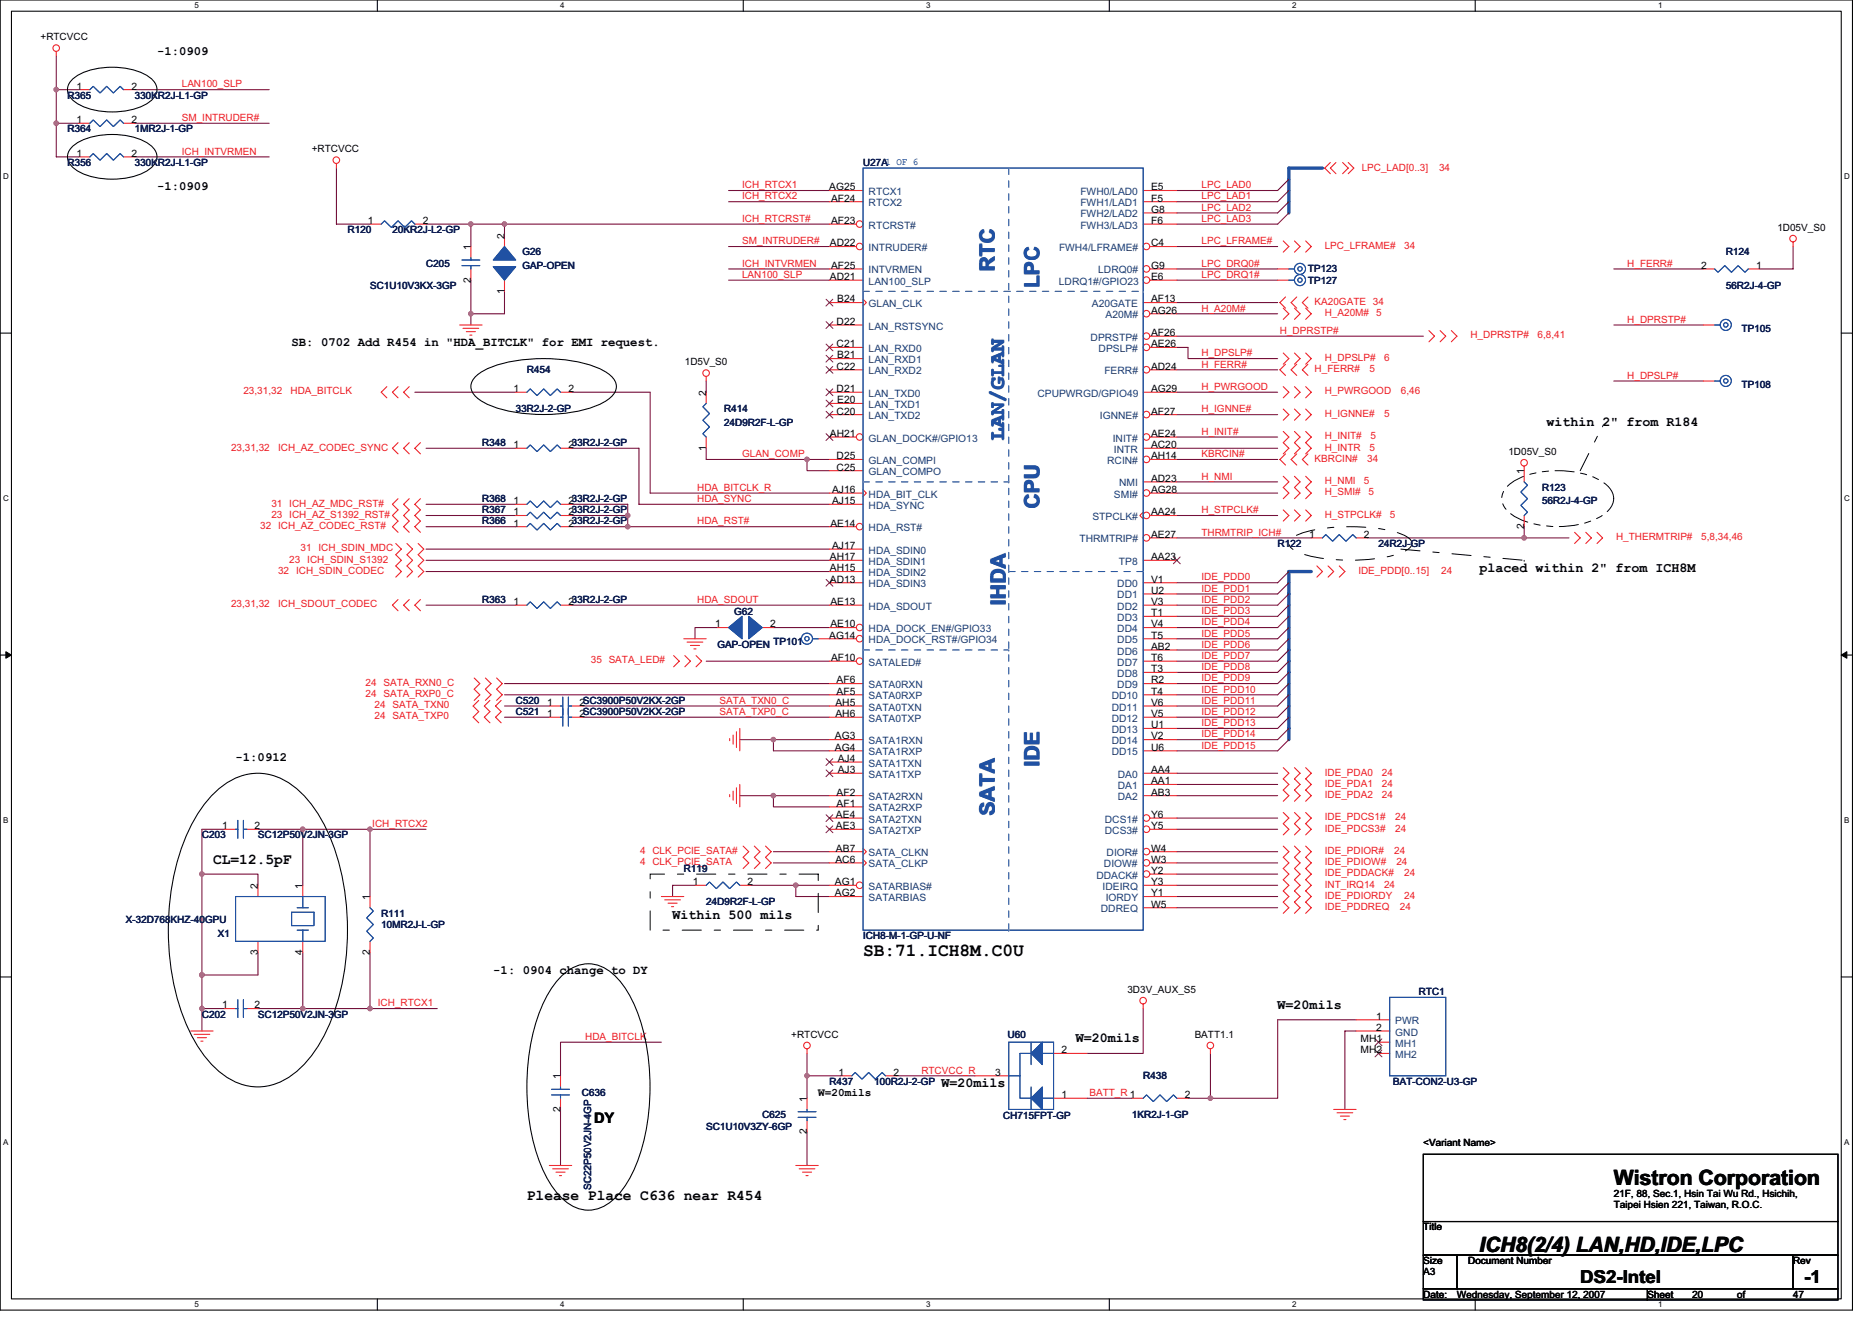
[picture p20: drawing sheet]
<svg xmlns="http://www.w3.org/2000/svg" width="297mm" height="210mm" viewBox="0 0 297 210" stroke-linecap="round" stroke-linejoin="round" font-family="sans-serif">
<defs><g id="words">
<g font-size="3.4" fill="#2051a3">
<text x="157.8" y="43" transform="rotate(-90 157.8 43)">RTC</text>
<text x="164.9" y="45.7" transform="rotate(-90 164.9 45.7)">LPC</text>
<text x="159.4" y="69.9" transform="rotate(-90 159.4 69.9)">LAN/GLAN</text>
<text x="164.9" y="80.7" transform="rotate(-90 164.9 80.7)">CPU</text>
<text x="159.6" y="96" transform="rotate(-90 159.6 96)">IHDA</text>
<text x="164.9" y="121.6" transform="rotate(-90 164.9 121.6)">IDE</text>
<text x="157.8" y="129.4" transform="rotate(-90 157.8 129.4)">SATA</text>
</g>
<g font-size="3.4" fill="#010202">
<text x="256.1" y="188">Wistron Corporation</text>
<text x="234.7" y="198.7">ICH8(2/4) LAN,HD,IDE,LPC</text>
</g>
<g font-size="2.8" fill="#010202">
<text x="136.9" y="151.7">SB:71.ICH8M.C0U</text>
<text x="250.7" y="203.6">DS2-Intel</text>
<text x="286.3" y="203.6">-1</text>
</g>
<g font-size="2.3" fill="#010202">
<text x="33.8" y="137.1">CL=12.5pF</text>
<text x="94.3" y="178.2">DY</text>
<text x="83.6" y="190.4">Please Place C636 near R454</text>
</g>
<g font-size="2.1" fill="#010202">
<text x="245.4" y="67.6">within 2&quot; from R184</text>
<text x="234.7" y="90.7">placed within 2&quot; from ICH8M</text>
<text x="106.7" y="145.8">Within 500 mils</text>
<text x="202.7" y="160">W=20mils</text>
<text x="170.7" y="165.4">W=20mils</text>
<text x="149.4" y="172.5">W=20mils</text>
</g>
<g font-size="1.9" fill="#010202">
<text x="24.9" y="8.7">-1:0909</text>
<text x="24.9" y="30.1">-1:0909</text>
<text x="46.3" y="55">SB: 0702 Add R454 in &quot;HDA_BITCLK&quot; for EMI request.</text>
<text x="37.4" y="120.8">-1:0912</text>
<text x="78.3" y="154.5">-1: 0904 change to DY</text>
</g>
<text font-size="1.8" fill="#010202" x="129.8" y="173.9">W=20mils</text>
<g font-size="1.6" fill="#010202">
<text x="6.4" y="6.4">+RTCVCC</text>
<text x="12.1" y="14.2">1</text>
<text x="20.8" y="14.2">2</text>
<text x="12.1" y="19.5">1</text>
<text x="20.8" y="19.5">2</text>
<text x="12.1" y="24.9">1</text>
<text x="20.8" y="24.9">2</text>
<text x="49.5" y="24.2">+RTCVCC</text>
<text x="58.4" y="35.5">1</text>
<text x="67.1" y="35.5">2</text>
<text x="131.6" y="30.2">AG25</text>
<text x="131.9" y="32">AF24</text>
<text x="131.9" y="35.5">AF23</text>
<text x="182.6" y="30.2">E5</text>
<text x="182.6" y="32">F5</text>
<text x="182.6" y="33.8">G8</text>
<text x="182.6" y="35.5">F6</text>
<text x="74.7" y="39.6" transform="rotate(-90 74.7 39.6)">1</text>
<text x="80" y="37.9" transform="rotate(-90 80 37.9)">2</text>
<text x="131.7" y="39.1">AD22</text>
<text x="182.6" y="39.1">C4</text>
<text x="282" y="36.6">1D05V_S0</text>
<text x="74.7" y="44.8" transform="rotate(-90 74.7 44.8)">2</text>
<text x="80" y="46.6" transform="rotate(-90 80 46.6)">1</text>
<text x="131.7" y="44.4">AD21</text>
<text x="131.9" y="42.7">AF25</text>
<text x="132.8" y="48">B24</text>
<text x="182.6" y="48">AF13</text>
<text x="182.6" y="42.7">G9</text>
<text x="182.6" y="44.4">E6</text>
<text x="269.9" y="42.7">2</text>
<text x="278.7" y="42.7">1</text>
<text x="132.8" y="51.5">D22</text>
<text x="182.6" y="53.3">AF26</text>
<text x="182.6" y="49.8">AG26</text>
<text x="108.7" y="58">1D5V_S0</text>
<text x="132.8" y="55.1">C21</text>
<text x="132.8" y="58.7">C22</text>
<text x="132.8" y="56.9">B21</text>
<text x="182.6" y="55.1">AE26</text>
<text x="182.6" y="58.7">AD24</text>
<text x="81.5" y="62.2">1</text>
<text x="90.2" y="62.2">2</text>
<text x="112" y="62.8" transform="rotate(-90 112 62.8)">2</text>
<text x="132.8" y="62.2">D21</text>
<text x="132.8" y="65.8">C20</text>
<text x="132.8" y="64">E20</text>
<text x="182.6" y="65.8">AF27</text>
<text x="182.6" y="62.2">AG29</text>
<text x="81.5" y="71.1">1</text>
<text x="90.2" y="71.1">233R2J-2-GP</text>
<text x="112" y="71.5" transform="rotate(-90 112 71.5)">1</text>
<text x="131.7" y="69.3">AH21</text>
<text x="182.6" y="71.1">AC20</text>
<text x="182.6" y="69.3">AE24</text>
<text x="132.8" y="72.9">D25</text>
<text x="132.8" y="74.7">C25</text>
<text x="182.6" y="72.9">AH14</text>
<text x="182.6" y="76.4">AD23</text>
<text x="239.3" y="72.2">1D05V_S0</text>
<text x="241.8" y="75.2" transform="rotate(-90 241.8 75.2)">1</text>
<text x="81.5" y="80">1</text>
<text x="81.5" y="83.5">1</text>
<text x="81.5" y="81.8">1</text>
<text x="90.2" y="80">233R2J-2-GP</text>
<text x="90.2" y="83.5">233R2J-2-GP</text>
<text x="90.2" y="81.8">233R2J-2-GP</text>
<text x="131.8" y="83.5">AE14</text>
<text x="132" y="78.2">AJ16</text>
<text x="132" y="80">AJ15</text>
<text x="182.6" y="78.2">AG28</text>
<text x="182.6" y="81.8">AA24</text>
<text x="241.8" y="83.9" transform="rotate(-90 241.8 83.9)">2</text>
<text x="131.7" y="88.9">AH17</text>
<text x="132" y="87.1">AJ17</text>
<text x="182.6" y="85.3">AE27</text>
<text x="182.6" y="88.9">AA23</text>
<text x="207.7" y="85.3">1</text>
<text x="216.4" y="85.3">2</text>
<text x="81.5" y="96">1</text>
<text x="90.2" y="96">233R2J-2-GP</text>
<text x="131.7" y="90.7">AH15</text>
<text x="131.7" y="92.4">AD13</text>
<text x="131.8" y="96">AE13</text>
<text x="182.6" y="92.4">V1</text>
<text x="182.6" y="94.2">U2</text>
<text x="182.6" y="96">V3</text>
<text x="113.5" y="99.5">1</text>
<text x="122.2" y="99.5">2</text>
<text x="131.6" y="101.3">AG14</text>
<text x="131.8" y="99.5">AE10</text>
<text x="182.6" y="97.8">T1</text>
<text x="182.6" y="99.5">V4</text>
<text x="182.6" y="101.3">T5</text>
<text x="131.9" y="104.9">AF10</text>
<text x="182.6" y="103.1">AB2</text>
<text x="182.6" y="104.9">T6</text>
<text x="182.6" y="106.7">T3</text>
<text x="86.8" y="113.8">1</text>
<text x="86.8" y="112">1</text>
<text x="92" y="113.8">2SC3900P50V2KX-2GP</text>
<text x="92" y="112">2SC3900P50V2KX-2GP</text>
<text x="132.6" y="112">AH5</text>
<text x="132.6" y="113.8">AH6</text>
<text x="132.8" y="108.4">AF6</text>
<text x="132.8" y="110.2">AF5</text>
<text x="182.6" y="110.2">T4</text>
<text x="182.6" y="112">V6</text>
<text x="182.6" y="113.8">V5</text>
<text x="182.6" y="108.4">R2</text>
<text x="132.5" y="117.3">AG3</text>
<text x="132.5" y="119.1">AG4</text>
<text x="182.6" y="115.5">U1</text>
<text x="182.6" y="117.3">V2</text>
<text x="182.6" y="119.1">U6</text>
<text x="132.9" y="120.9">AJ4</text>
<text x="132.9" y="122.7">AJ3</text>
<text x="182.6" y="122.7">AA4</text>
<text x="182.6" y="124.4">AA1</text>
<text x="35.2" y="131.6">1</text>
<text x="40.4" y="131.6">2</text>
<text x="132.6" y="129.8">AE4</text>
<text x="132.6" y="131.6">AE3</text>
<text x="132.8" y="126.2">AF2</text>
<text x="132.8" y="128">AF1</text>
<text x="182.6" y="129.8">Y6</text>
<text x="182.6" y="131.6">Y5</text>
<text x="182.6" y="126.2">AB3</text>
<text x="132.6" y="136.9">AC6</text>
<text x="132.6" y="135.1">AB7</text>
<text x="182.6" y="135.1">W4</text>
<text x="182.6" y="136.9">W3</text>
<text x="40.9" y="141" transform="rotate(-90 40.9 141)">2</text>
<text x="48" y="141" transform="rotate(-90 48 141)">1</text>
<text x="58.7" y="142.8" transform="rotate(-90 58.7 142.8)">1</text>
<text x="109.9" y="140.4">1</text>
<text x="118.6" y="140.4">2</text>
<text x="132.5" y="140.4">AG1</text>
<text x="132.5" y="142.2">AG2</text>
<text x="182.6" y="142.2">Y1</text>
<text x="182.6" y="138.7">Y2</text>
<text x="182.6" y="140.4">Y3</text>
<text x="182.6" y="144">W5</text>
<text x="40.9" y="151.5" transform="rotate(-90 40.9 151.5)">3</text>
<text x="48" y="151.5" transform="rotate(-90 48 151.5)">4</text>
<text x="58.7" y="151.5" transform="rotate(-90 58.7 151.5)">2</text>
<text x="35.2" y="160">1</text>
<text x="40.4" y="160">2</text>
<text x="178.9" y="157.5">3D3V_AUX_S5</text>
<text x="218.4" y="161.8">1</text>
<text x="125.6" y="164.6">+RTCVCC</text>
<text x="168.4" y="167.1">2</text>
<text x="189.6" y="164.6">BATT1.1</text>
<text x="215.9" y="165.3">MH1</text>
<text x="215.9" y="167.1">MH2</text>
<text x="218.4" y="163.6">2</text>
<text x="88.9" y="171.2" transform="rotate(-90 88.9 171.2)">1</text>
<text x="133" y="170.7">1</text>
<text x="141.7" y="170.7">2</text>
<text x="157.9" y="170.7">3</text>
<text x="88.9" y="176.4" transform="rotate(-90 88.9 176.4)">2</text>
<text x="128" y="180" transform="rotate(-90 128 180)">2</text>
<text x="128" y="174.8" transform="rotate(-90 128 174.8)">1</text>
<text x="168.4" y="174.2">1</text>
<text x="188" y="174.2">2</text>
<text x="225.8" y="181.9">&lt;Variant Name&gt;</text>
<text x="256.1" y="189.9">21F, 88, Sec.1, Hsin Tai Wu Rd., Hsichih,</text>
<text x="256.1" y="191.7">Taipei Hsien 221, Taiwan, R.O.C.</text>
<text x="225.8" y="195.2">Title</text>
<text x="225.8" y="200.6">Size</text>
<text x="225.8" y="202.3">A3</text>
<text x="233" y="200.6">Document Number</text>
<text x="284.5" y="200.6">Rev</text>
<text x="225.8" y="205.9">Date:</text>
<text x="231.2" y="205.9">Wednesday, September 12, 2007</text>
<text x="261.4" y="205.9">Sheet</text>
<text x="268.5" y="205.9">20</text>
<text x="275.6" y="205.9">of</text>
<text x="284.5" y="205.9">47</text>
</g>
<g font-size="1.6" fill="#101e5b">
<text x="10.7" y="15.6">R365</text>
<text x="21.4" y="15.6">330KR2J-L1-GP</text>
<text x="10.7" y="21">R364</text>
<text x="21.4" y="21">1MR2J-1-GP</text>
<text x="10.7" y="26.3">R356</text>
<text x="21.4" y="26.3">330KR2J-L1-GP</text>
<text x="136.9" y="26.3">U27A1 OF 6</text>
<text x="55.2" y="37">R120</text>
<text x="62.3" y="37">20KR2J-L2-GP</text>
<text x="82.9" y="40.5">G26</text>
<text x="273.9" y="40.5">R124</text>
<text x="58.7" y="45.9">SC1U10V3KX-3GP</text>
<text x="67.6" y="42.3">C205</text>
<text x="82.9" y="42.7">GAP-OPEN</text>
<text x="207.5" y="43.2">TP123</text>
<text x="207.5" y="45">TP127</text>
<text x="273.9" y="45.9">56R2J-4-GP</text>
<text x="276.3" y="52.6">TP105</text>
<text x="83.6" y="59.2">R454</text>
<text x="81.8" y="65.4">33R2J-2-GP</text>
<text x="114.9" y="65.4">R414</text>
<text x="276.3" y="61.5">TP108</text>
<text x="76.5" y="70.8">R348</text>
<text x="114.9" y="67.6">24D9R2F-L-GP</text>
<text x="244.7" y="77.9">R123</text>
<text x="76.5" y="79.7">R368</text>
<text x="76.5" y="83.2">R366</text>
<text x="76.5" y="81.4">R367</text>
<text x="244.7" y="80">56R2J-4-GP</text>
<text x="202.7" y="86.8">R122</text>
<text x="218.7" y="86.8">24R2J-GP</text>
<text x="76.5" y="95.7">R363</text>
<text x="116.5" y="97.6">G62</text>
<text x="113.8" y="102.8">GAP-OPEN TP101</text>
<text x="81.8" y="113.4">C521</text>
<text x="81.8" y="111.7">C520</text>
<text x="32" y="133">C203</text>
<text x="40.9" y="133">SC12P50V2JN-3GP</text>
<text x="108.5" y="138.3">R119</text>
<text x="112.1" y="143.7">24D9R2F-L-GP</text>
<text x="20" y="146.5">X-32D768KHZ-40GPU</text>
<text x="34.5" y="148.6">X1</text>
<text x="60.5" y="145.4">R111</text>
<text x="60.5" y="147.2">10MR2J-L-GP</text>
<text x="136.9" y="149">ICH8-M-1-GP-U-NF</text>
<text x="32" y="161.4">C202</text>
<text x="40.9" y="161.4">SC12P50V2JN-3GP</text>
<text x="225.1" y="157.9">RTC1</text>
<text x="159.9" y="164.6">U60</text>
<text x="92.3" y="173.9">C636</text>
<text x="131.6" y="172.1">R437</text>
<text x="138.7" y="172.1">100R2J-2-GP</text>
<text x="181.4" y="171.2">R438</text>
<text x="221" y="172.1">BAT-CON2-U3-GP</text>
<text x="112.1" y="179.2">SC1U10V3ZY-6GP</text>
<text x="120.9" y="177.4">C625</text>
<text x="159.2" y="177.6">CH715FPT-GP</text>
<text x="179.6" y="177.4">1KR2J-1-GP</text>
<text x="93.8" y="188.8" transform="rotate(-90 93.8 188.8)">SC22P50V2JN-4GP</text>
</g>
<g font-size="1.6" fill="#ed1c24">
<text x="28.8" y="13.9">LAN100_SLP</text>
<text x="28.8" y="19.2">SM_INTRUDER#</text>
<text x="28.8" y="24.5">ICH_INTVRMEN</text>
<text x="117.7" y="29.9">ICH_RTCX1</text>
<text x="190.6" y="29.9">LPC_LAD0</text>
<text x="216.1" y="27.2">LPC_LAD[0..3]</text>
<text x="228.3" y="27.2">34</text>
<text x="117.7" y="35.2">ICH_RTCRST#</text>
<text x="117.7" y="31.6">ICH_RTCX2</text>
<text x="190.6" y="35.2">LPC_LAD3</text>
<text x="190.6" y="33.4">LPC_LAD2</text>
<text x="190.6" y="31.6">LPC_LAD1</text>
<text x="117.7" y="38.8">SM_INTRUDER#</text>
<text x="190.6" y="38.8">LPC_LFRAME#</text>
<text x="210.2" y="39.5">LPC_LFRAME#</text>
<text x="222.8" y="39.5">34</text>
<text x="117.7" y="44.1">LAN100_SLP</text>
<text x="117.7" y="42.3">ICH_INTVRMEN</text>
<text x="190.6" y="44.1">LPC_DRQ1#</text>
<text x="190.6" y="42.3">LPC_DRQ0#</text>
<text x="258.2" y="42.3">H_FERR#</text>
<text x="190.6" y="49.4">H_A20M#</text>
<text x="203.1" y="53">H_DPRSTP#</text>
<text x="208.6" y="48.4">KA20GATE 34</text>
<text x="210.2" y="50.1">H_A20M#</text>
<text x="218.4" y="50.1">5</text>
<text x="233.3" y="53.7">H_DPRSTP#</text>
<text x="244" y="53.7">6,8,41</text>
<text x="258.2" y="51.2">H_DPRSTP#</text>
<text x="190.6" y="56.5">H_DPSLP#</text>
<text x="190.6" y="58.3">H_FERR#</text>
<text x="208.6" y="59">H_FERR#</text>
<text x="210.2" y="57.3">H_DPSLP#</text>
<text x="217.3" y="59">5</text>
<text x="219.6" y="57.3">6</text>
<text x="38.6" y="62.6">23,31,32</text>
<text x="46.1" y="62.6">HDA_BITCLK</text>
<text x="190.6" y="61.9">H_PWRGOOD</text>
<text x="190.6" y="65.4">H_IGNNE#</text>
<text x="210.2" y="62.6">H_PWRGOOD</text>
<text x="222.3" y="62.6">6,46</text>
<text x="258.2" y="60.1">H_DPSLP#</text>
<text x="36.7" y="71.5">23,31,32</text>
<text x="44.1" y="71.5">ICH_AZ_CODEC_SYNC</text>
<text x="190.6" y="69">H_INIT#</text>
<text x="210.2" y="66.1">H_IGNNE#</text>
<text x="210.2" y="69.7">H_INIT#</text>
<text x="210.2" y="71.5">H_INTR</text>
<text x="217.3" y="71.5">5</text>
<text x="217.5" y="69.7">5</text>
<text x="219.6" y="66.1">5</text>
<text x="110.6" y="77.9">HDA_BITCLK_R</text>
<text x="117.7" y="72.5">GLAN_COMP</text>
<text x="190.6" y="76.1">H_NMI</text>
<text x="190.6" y="72.5">KBRCIN#</text>
<text x="208.6" y="73.3">KBRCIN#</text>
<text x="210.2" y="76.8">H_NMI</text>
<text x="216.4" y="76.8">5</text>
<text x="217" y="73.3">34</text>
<text x="41.3" y="83.9">32 ICH_AZ_CODEC_RST#</text>
<text x="43.1" y="80.4">31 ICH_AZ_MDC_RST#</text>
<text x="43.1" y="82.1">23 ICH_AZ_S1392_RST#</text>
<text x="110.6" y="83.2">HDA_RST#</text>
<text x="110.6" y="79.7">HDA_SYNC</text>
<text x="190.6" y="81.4">H_STPCLK#</text>
<text x="210.2" y="78.6">H_SMI#</text>
<text x="210.2" y="82.1">H_STPCLK#</text>
<text x="217.1" y="78.6">5</text>
<text x="220.5" y="82.1">5</text>
<text x="45.9" y="89.3">23 ICH_SDIN_S1392</text>
<text x="47.7" y="87.5">31 ICH_SDIN_MDC</text>
<text x="190.6" y="85">THRMTRIP_ICH#</text>
<text x="256.4" y="85.7">H_THERMTRIP#</text>
<text x="269.9" y="85.7">5,8,34,46</text>
<text x="44.1" y="91">32 ICH_SDIN_CODEC</text>
<text x="110.6" y="95.7">HDA_SDOUT</text>
<text x="190.6" y="92.1">IDE_PDD0</text>
<text x="190.6" y="93.9">IDE_PDD1</text>
<text x="190.6" y="95.7">IDE_PDD2</text>
<text x="215.5" y="91">IDE_PDD[0..15]</text>
<text x="228.7" y="91">24</text>
<text x="36.7" y="96.4">23,31,32</text>
<text x="44.1" y="96.4">ICH_SDOUT_CODEC</text>
<text x="190.6" y="97.4">IDE_PDD3</text>
<text x="190.6" y="99.2">IDE_PDD4</text>
<text x="190.6" y="101">IDE_PDD5</text>
<text x="93.7" y="105.3">35 SATA_LED#</text>
<text x="190.6" y="102.8">IDE_PDD6</text>
<text x="190.6" y="104.5">IDE_PDD7</text>
<text x="190.6" y="106.3">IDE_PDD8</text>
<text x="58" y="108.8">24 SATA_RXN0_C</text>
<text x="58" y="110.6">24 SATA_RXP0_C</text>
<text x="59.4" y="112.4">24 SATA_TXN0</text>
<text x="114.2" y="111.7">SATA_TXN0_C</text>
<text x="114.2" y="113.4">SATA_TXP0_C</text>
<text x="190.6" y="108.1">IDE_PDD9</text>
<text x="190.6" y="109.9">IDE_PDD10</text>
<text x="190.6" y="111.7">IDE_PDD11</text>
<text x="190.6" y="113.4">IDE_PDD12</text>
<text x="59.4" y="114.2">24 SATA_TXP0</text>
<text x="190.6" y="115.2">IDE_PDD13</text>
<text x="190.6" y="117">IDE_PDD14</text>
<text x="190.6" y="118.8">IDE_PDD15</text>
<text x="210.2" y="123">IDE_PDA0</text>
<text x="210.2" y="124.8">IDE_PDA1</text>
<text x="219.3" y="123">24</text>
<text x="219.3" y="124.8">24</text>
<text x="59.1" y="131.2">ICH_RTCX2</text>
<text x="210.2" y="126.6">IDE_PDA2</text>
<text x="210.2" y="130.2">IDE_PDCS1#</text>
<text x="210.2" y="131.9">IDE_PDCS3#</text>
<text x="219.3" y="126.6">24</text>
<text x="221.4" y="130.2">24</text>
<text x="221.4" y="131.9">24</text>
<text x="101.6" y="135.5">4 CLK_PCIE_SATA#</text>
<text x="101.6" y="137.3">4 CLK_PCIE_SATA</text>
<text x="210.2" y="135.5">IDE_PDIOR#</text>
<text x="210.2" y="137.3">IDE_PDIOW#</text>
<text x="221.2" y="135.5">24</text>
<text x="221.6" y="137.3">24</text>
<text x="210.2" y="139">IDE_PDDACK#</text>
<text x="210.2" y="140.8">INT_IRQ14</text>
<text x="210.2" y="142.6">IDE_PDIORDY</text>
<text x="219.6" y="140.8">24</text>
<text x="222.8" y="139">24</text>
<text x="222.8" y="142.6">24</text>
<text x="210.2" y="144.4">IDE_PDDREQ</text>
<text x="222.1" y="144.4">24</text>
<text x="60" y="159.7">ICH_RTCX1</text>
<text x="92.9" y="165">HDA_BITCLK</text>
<text x="146.2" y="170.3">RTCVCC_R</text>
<text x="172.9" y="173.9">BATT_R 1</text>
</g>
<text font-size="1.6" fill="#2051a3" x="140.5" y="26.1">1 OF 6</text>
<g font-size="1.6" fill="#183c70">
<text x="137.8" y="30.9">RTCX1</text>
<text x="137.8" y="32.7">RTCX2</text>
<text x="171.4" y="30.9">FWH0/LAD0</text>
<text x="171.4" y="32.7">FWH1/LAD1</text>
<text x="171.4" y="34.5">FWH2/LAD2</text>
<text x="137.8" y="36.3">RTCRST#</text>
<text x="137.8" y="39.8">INTRUDER#</text>
<text x="168" y="39.8">FWH4/LFRAME#</text>
<text x="171.4" y="36.3">FWH3/LAD3</text>
<text x="137.8" y="45.2">LAN100_SLP</text>
<text x="137.8" y="43.4">INTVRMEN</text>
<text x="168" y="45.2">LDRQ1#/GPIO23</text>
<text x="174.3" y="43.4">LDRQ0#</text>
<text x="137.8" y="48.7">GLAN_CLK</text>
<text x="137.8" y="52.3">LAN_RSTSYNC</text>
<text x="173.2" y="48.7">A20GATE</text>
<text x="175.4" y="50.5">A20M#</text>
<text x="137.8" y="55.8">LAN_RXD0</text>
<text x="137.8" y="57.6">LAN_RXD1</text>
<text x="137.8" y="59.4">LAN_RXD2</text>
<text x="173.1" y="54.1">DPRSTP#</text>
<text x="174.3" y="55.8">DPSLP#</text>
<text x="175.2" y="59.4">FERR#</text>
<text x="137.8" y="62.9">LAN_TXD0</text>
<text x="137.8" y="64.7">LAN_TXD1</text>
<text x="164.6" y="62.9">CPUPWRGD/GPIO49</text>
<text x="137.8" y="66.5">LAN_TXD2</text>
<text x="137.8" y="70.1">GLAN_DOCK#/GPIO13</text>
<text x="174.5" y="66.5">IGNNE#</text>
<text x="176.6" y="70.1">INIT#</text>
<text x="176.7" y="71.8">INTR</text>
<text x="137.8" y="73.6">GLAN_COMPI</text>
<text x="137.8" y="75.4">GLAN_COMPO</text>
<text x="175.7" y="73.6">RCIN#</text>
<text x="177.6" y="77.2">NMI</text>
<text x="137.8" y="79">HDA_BIT_CLK</text>
<text x="137.8" y="80.7">HDA_SYNC</text>
<text x="173.3" y="82.5">STPCLK#</text>
<text x="176.8" y="79">SMI#</text>
<text x="137.8" y="84.3">HDA_RST#</text>
<text x="137.8" y="87.8">HDA_SDIN0</text>
<text x="137.8" y="89.6">HDA_SDIN1</text>
<text x="171.3" y="86.1">THRMTRIP#</text>
<text x="177.5" y="89.6">TP8</text>
<text x="137.8" y="91.4">HDA_SDIN2</text>
<text x="137.8" y="93.2">HDA_SDIN3</text>
<text x="177.3" y="93.2">DD0</text>
<text x="177.3" y="95">DD1</text>
<text x="137.8" y="96.7">HDA_SDOUT</text>
<text x="137.8" y="100.3">HDA_DOCK_EN#/GPIO33</text>
<text x="177.3" y="96.7">DD2</text>
<text x="177.3" y="98.5">DD3</text>
<text x="177.3" y="100.3">DD4</text>
<text x="137.8" y="102.1">HDA_DOCK_RST#/GPIO34</text>
<text x="137.8" y="105.6">SATALED#</text>
<text x="177.3" y="102.1">DD5</text>
<text x="177.3" y="103.8">DD6</text>
<text x="177.3" y="105.6">DD7</text>
<text x="177.3" y="107.4">DD8</text>
<text x="137.8" y="109.2">SATA0RXN</text>
<text x="137.8" y="111">SATA0RXP</text>
<text x="137.8" y="112.7">SATA0TXN</text>
<text x="176.4" y="111">DD10</text>
<text x="176.4" y="112.7">DD11</text>
<text x="177.3" y="109.2">DD9</text>
<text x="137.8" y="114.5">SATA0TXP</text>
<text x="137.8" y="118.1">SATA1RXN</text>
<text x="137.8" y="119.8">SATA1RXP</text>
<text x="176.4" y="114.5">DD12</text>
<text x="176.4" y="116.3">DD13</text>
<text x="176.4" y="118.1">DD14</text>
<text x="176.4" y="119.8">DD15</text>
<text x="137.8" y="121.6">SATA1TXN</text>
<text x="137.8" y="123.4">SATA1TXP</text>
<text x="177.4" y="123.4">DA0</text>
<text x="177.4" y="125.2">DA1</text>
<text x="137.8" y="127">SATA2RXN</text>
<text x="137.8" y="128.7">SATA2RXP</text>
<text x="137.8" y="130.5">SATA2TXN</text>
<text x="175.3" y="130.5">DCS1#</text>
<text x="177.4" y="127">DA2</text>
<text x="137.8" y="132.3">SATA2TXP</text>
<text x="137.8" y="135.8">SATA_CLKN</text>
<text x="137.8" y="137.6">SATA_CLKP</text>
<text x="175.2" y="137.6">DIOW#</text>
<text x="175.3" y="132.3">DCS3#</text>
<text x="175.6" y="135.8">DIOR#</text>
<text x="137.8" y="141.2">SATARBIAS#</text>
<text x="137.8" y="143">SATARBIAS</text>
<text x="174" y="139.4">DDACK#</text>
<text x="175" y="141.2">IDEIRQ</text>
<text x="175.4" y="143">IORDY</text>
<text x="174.7" y="144.7">DDREQ</text>
<text x="221.4" y="162.5">PWR</text>
<text x="221.4" y="164.3">GND</text>
<text x="221.4" y="166.1">MH1</text>
<text x="221.4" y="167.9">MH2</text>
</g>
<g font-size="1.3" fill="#010202">
<text x="30.8" y="1.3">5</text>
<text x="88.9" y="1.3">4</text>
<text x="147" y="1.3">3</text>
<text x="205" y="1.3">2</text>
<text x="263.1" y="1.3">1</text>
<text x=".5" y="28.4">D</text>
<text x="292.6" y="28.4">D</text>
<text x=".5" y="79.5">C</text>
<text x="292.6" y="79.5">C</text>
<text x=".5" y="130.6">B</text>
<text x="292.6" y="130.6">B</text>
<text x=".5" y="181.7">A</text>
<text x="292.6" y="181.7">A</text>
<text x="30.8" y="207.4">5</text>
<text x="88.9" y="207.4">4</text>
<text x="147" y="207.4">3</text>
<text x="205" y="207.4">2</text>
<text x="263.1" y="207.4">1</text>
</g>
</g></defs>
<path d="M0 0h293.9v207.9h-293.9zM1.8 1.8h290.4v204.3h-290.4z" fill="none" stroke="#010202" stroke-width=".17"/>
<g fill="#fff">
<path d="M30.8 .2h.7v1.4h-.7z"/>
<path d="M30.8 206.3h.7v1.4h-.7z"/>
</g>
<path d="M59.9 0v1.8M59.9 206.1v1.8" fill="none" stroke="#010202" stroke-width=".17"/>
<g fill="#fff">
<path d="M88.9 .2h.7v1.4h-.7z"/>
<path d="M88.9 206.3h.7v1.4h-.7z"/>
</g>
<path d="M117.9 0v1.8M117.9 206.1v1.8" fill="none" stroke="#010202" stroke-width=".17"/>
<g fill="#fff">
<path d="M147 .2h.7v1.4h-.7z"/>
<path d="M147 206.3h.7v1.4h-.7z"/>
</g>
<path d="M176 0v1.8M176 206.1v1.8" fill="none" stroke="#010202" stroke-width=".17"/>
<g fill="#fff">
<path d="M205 .2h.7v1.4h-.7z"/>
<path d="M205 206.3h.7v1.4h-.7z"/>
</g>
<path d="M234.1 0v1.8M234.1 206.1v1.8" fill="none" stroke="#010202" stroke-width=".17"/>
<g fill="#fff">
<path d="M263.1 .2h.7v1.4h-.7z"/>
<path d="M263.1 206.3h.7v1.4h-.7z"/>
<path d="M.5 27.3h.9v1.4h-.9z"/>
<path d="M292.6 27.3h.9v1.4h-.9z"/>
<path d="M.5 78.4h.9v1.4h-.9z"/>
<path d="M292.6 78.4h.9v1.4h-.9z"/>
</g>
<path d="M0 52.9h1.8M292.2 52.9h1.7" fill="none" stroke="#010202" stroke-width=".17"/>
<g fill="#fff">
<path d="M.5 129.5h.8v1.4h-.8z"/>
<path d="M292.6 129.5h.9v1.4h-.9z"/>
</g>
<path d="M0 103.9h1.8M292.2 103.9h1.7" fill="none" stroke="#010202" stroke-width=".17"/>
<path d="M.9 103.4l.9 .5-.9 .5z" fill="#010202"/>
<path d="M.9 103.4l.9 .5-.9 .5z" fill="none" stroke="#010202" stroke-width=".16"/>
<path d="M292.2 103.9l.8-.5v1z" fill="#010202"/>
<path d="M292.2 103.9l.8-.5v1z" fill="none" stroke="#010202" stroke-width=".16"/>
<g fill="#fff">
<path d="M.5 180.5h.8v1.4h-.8z"/>
<path d="M292.6 180.5h.9v1.4h-.9z"/>
</g>
<path d="M0 155h1.8M292.2 155h1.7" fill="none" stroke="#010202" stroke-width=".17"/>
<path d="M186.7 39.1h16M115.6 44.4h16M186.7 44.4h16M186.7 42.7h16M112.1 72.9h16" fill="none" stroke="#740d39" stroke-width=".17"/>
<circle cx="128" cy="72.9" r=".35" fill="#b84e9d"/>
<circle cx="128" cy="72.9" r=".35" fill="none" stroke="#b84e9d" stroke-width=".17"/>
<path d="M186.7 76.5h16M217 85.3h24.8M172.5 174.2h7.1M181.4 160v7.1h-8.9" fill="none" stroke="#740d39" stroke-width=".17"/>
<circle cx="241.8" cy="85.3" r=".35" fill="#b84e9d"/>
<circle cx="241.8" cy="85.3" r=".35" fill="none" stroke="#b84e9d" stroke-width=".17"/>
<path d="M90.7 96h40.9M192.1 167.1v7.1h-3.6" fill="none" stroke="#740d39" stroke-width=".17"/>
<circle cx="192.1" cy="174.2" r=".35" fill="#b84e9d"/>
<circle cx="192.1" cy="174.2" r=".35" fill="none" stroke="#b84e9d" stroke-width=".17"/>
<path d="M8.9 8.9v10.7M8.9 14.2h3.6M53.4 26.7v8.9h5.3M80 46.2v3.6M186.7 78.2h16M186.7 92.5h16M192.1 174.2h10.6" fill="none" stroke="#740d39" stroke-width=".17"/>
<circle cx="8.9" cy="19.5" r=".35" fill="#b84e9d"/>
<circle cx="8.9" cy="19.5" r=".35" fill="none" stroke="#b84e9d" stroke-width=".17"/>
<circle cx="8.9" cy="14.2" r=".35" fill="#b84e9d"/>
<circle cx="8.9" cy="14.2" r=".35" fill="none" stroke="#b84e9d" stroke-width=".17"/>
<g fill="none" stroke="#740d39" stroke-width=".17">
<path d="M12.5 19.6h-3.6v5.3h3.6M21.4 19.6h21.3M21.4 14.2h21.3M21.4 24.9h21.3M67.6 35.6h7.1M80 35.6h51.6M115.6 30.2h16M284.5 39.1v3.6h-5.3M74.7 44.4v5.4M188.5 55.1v1.8h14.2M90.7 71.1h10.7M103.2 78.2h28.4"/>
<path d="M128.1 72.9h3.5M113.8 99.6h-3.5v1.7M122.7 99.6h8.9M186.7 94.2h16M186.7 96h16M186.7 97.8h16M186.7 99.6h16M241.8 83.6v1.7M186.7 101.3h16M186.7 103.1h16M186.7 104.9h16M186.7 106.7h16"/>
<path d="M186.7 108.5h16M186.7 110.2h16M186.7 112h16M186.7 113.8h16M186.7 115.6h16M186.7 117.3h16M186.7 119.1h16M186.7 122.7h16M186.7 124.5h16M186.7 126.2h16M186.7 129.8h16M186.7 131.6h16"/>
<path d="M186.7 135.1h16M186.7 136.9h16M186.7 138.7h16M186.7 140.5h16M186.7 142.2h16M186.7 144h16M128.1 167.1v3.6M202.7 161.8v12.4"/>
</g>
<path d="M209.8 26.7h-5.3v7.1M204.5 92.5v3.5M204.5 97.8v1.8M204.5 90.7h3.6M204.5 101.3v7.2M204.5 110.2v1.8M204.5 113.8v3.5" fill="none" stroke="#2051a3" stroke-width=".53"/>
<circle cx="80" cy="35.5" r=".35" fill="#b84e9d"/>
<circle cx="80" cy="35.5" r=".35" fill="none" stroke="#b84e9d" stroke-width=".17"/>
<path d="M128.1 170.7v3.5" fill="none" stroke="#740d39" stroke-width=".17"/>
<circle cx="128" cy="170.7" r=".35" fill="#b84e9d"/>
<circle cx="128" cy="170.7" r=".35" fill="none" stroke="#b84e9d" stroke-width=".17"/>
<path d="M74.7 35.6h5.3v1.7M67.6 87.1h64" fill="none" stroke="#740d39" stroke-width=".17"/>
<circle cx="74.7" cy="35.5" r=".35" fill="#b84e9d"/>
<circle cx="74.7" cy="35.5" r=".35" fill="none" stroke="#b84e9d" stroke-width=".17"/>
<path d="M74.7 35.6v3.5M115.6 32h16M256.1 42.7h14.2M241.8 85.3h7.2M126.3 140.5v1.7M128.1 179.6v5.3" fill="none" stroke="#740d39" stroke-width=".17"/>
<circle cx="126.3" cy="140.4" r=".35" fill="#b84e9d"/>
<circle cx="126.3" cy="140.4" r=".35" fill="none" stroke="#b84e9d" stroke-width=".17"/>
<g fill="none" stroke="#740d39" stroke-width=".17">
<path d="M115.6 39.1h16M186.7 30.2h16M186.7 35.6h16M186.7 33.8h16M186.7 32h16M80 49.8h-5.3v1.8M115.6 42.7h16M186.7 48h16M186.7 49.8h16M186.7 53.3h39.1M186.7 55.1h1.8M186.7 58.7h16"/>
<path d="M256.1 51.6h14.2M128.1 72.9v1.8h3.5M186.7 62.2h16M186.7 65.8h16M186.7 69.3h16M186.7 71.1h16M186.7 72.9h16M256.1 60.5h14.2M186.7 81.8h16M186.7 85.3h21.4M110.3 140.5h-3.6v1.7M119.2 140.5h12.4"/>
<path d="M126.3 142.2h5.3M128.1 170.7h5.3M142.3 170.7h12.4"/>
</g>
<path d="M204.5 90.7v1.8M204.5 96v1.8M204.5 99.6v1.7M204.5 108.5v1.7M204.5 112v1.8" fill="none" stroke="#2051a3" stroke-width=".53"/>
<circle cx="74.7" cy="49.8" r=".35" fill="#b84e9d"/>
<circle cx="74.7" cy="49.8" r=".35" fill="none" stroke="#b84e9d" stroke-width=".17"/>
<path d="M99.6 83.6h32M112.1 104.9h19.5" fill="none" stroke="#740d39" stroke-width=".17"/>
<circle cx="99.6" cy="83.6" r=".35" fill="#b84e9d"/>
<circle cx="99.6" cy="83.6" r=".35" fill="none" stroke="#b84e9d" stroke-width=".17"/>
<path d="M117.4 117.3h5.3v1.8" fill="none" stroke="#740d39" stroke-width=".17"/>
<circle cx="122.7" cy="117.3" r=".35" fill="#b84e9d"/>
<circle cx="122.7" cy="117.3" r=".35" fill="none" stroke="#b84e9d" stroke-width=".17"/>
<path d="M80 112h7.2M80 113.8h7.2M80 110.2h51.6M92.5 112h39.1M92.5 113.8h39.1M122.7 119.1h8.9M122.7 117.3h8.9M122.7 126.2v1.8h8.9M122.7 135.1h8.9M122.7 136.9h8.9" fill="none" stroke="#740d39" stroke-width=".17"/>
<circle cx="122.7" cy="126.2" r=".35" fill="#b84e9d"/>
<circle cx="122.7" cy="126.2" r=".35" fill="none" stroke="#b84e9d" stroke-width=".17"/>
<path d="M101.4 71.1v8.9h30.2M103.2 62.2v16M112.1 60.5v1.7M112.1 71.1v1.8M90.7 80h8.9v3.6M90.7 81.8h8.9M80 108.5h51.6M117.4 126.2h14.2M202.7 161.8h12.5" fill="none" stroke="#740d39" stroke-width=".17"/>
<circle cx="99.6" cy="81.8" r=".35" fill="#b84e9d"/>
<circle cx="99.6" cy="81.8" r=".35" fill="none" stroke="#b84e9d" stroke-width=".17"/>
<path d="M67.6 71.1h14.2M67.6 88.9h64M67.6 90.7h64M67.6 96h14.2M90.7 83.6h8.9M58.7 131.6h-10.7v8.9M48 151.1v8.9h-7.1M215.2 163.6h-1.8v12.4" fill="none" stroke="#740d39" stroke-width=".17"/>
<circle cx="48" cy="131.6" r=".35" fill="#b84e9d"/>
<circle cx="48" cy="131.6" r=".35" fill="none" stroke="#b84e9d" stroke-width=".17"/>
<path d="M40.9 131.6h7.1M58.7 160h10.7" fill="none" stroke="#740d39" stroke-width=".17"/>
<circle cx="58.7" cy="160" r=".35" fill="#b84e9d"/>
<circle cx="58.7" cy="160" r=".35" fill="none" stroke="#b84e9d" stroke-width=".17"/>
<path d="M67.6 131.6h-8.9v10.6" fill="none" stroke="#740d39" stroke-width=".17"/>
<circle cx="58.7" cy="131.6" r=".35" fill="#b84e9d"/>
<circle cx="58.7" cy="131.6" r=".35" fill="none" stroke="#b84e9d" stroke-width=".17"/>
<path d="M32 131.6h3.6M35.6 160h-3.6v3.6" fill="none" stroke="#740d39" stroke-width=".17"/>
<circle cx="32" cy="160" r=".35" fill="#b84e9d"/>
<circle cx="32" cy="160" r=".35" fill="none" stroke="#b84e9d" stroke-width=".17"/>
<path d="M48 160h10.7" fill="none" stroke="#740d39" stroke-width=".17"/>
<circle cx="48" cy="160" r=".35" fill="#b84e9d"/>
<circle cx="48" cy="160" r=".35" fill="none" stroke="#b84e9d" stroke-width=".17"/>
<path d="M65.8 62.2h16M90.7 62.2h12.5M67.6 81.8h14.2M67.6 80h14.2M67.6 83.6h14.2M32 131.6v7.1h8.9v1.8M32 138.7v16M40.9 151.1v3.6M58.7 151.1v8.9M88.9 176v8.9M104.9 165.4h-16v5.3" fill="none" stroke="#740d39" stroke-width=".17"/>
<circle cx="32" cy="138.7" r=".35" fill="#b84e9d"/>
<circle cx="32" cy="138.7" r=".35" fill="none" stroke="#b84e9d" stroke-width=".17"/>
<circle cx="32" cy="154.7" r=".35" fill="#b84e9d"/>
<circle cx="32" cy="154.7" r=".35" fill="none" stroke="#b84e9d" stroke-width=".17"/>
<path d="M40.9 154.7h-8.9v5.3" fill="none" stroke="#740d39" stroke-width=".17"/>
<circle cx="32" cy="154.7" r=".35" fill="#b84e9d"/>
<circle cx="32" cy="154.7" r=".35" fill="none" stroke="#b84e9d" stroke-width=".17"/>
<g fill="none" stroke="#ed1c24" stroke-width=".17">
<path d="M8.9 8.2v.7M53.4 26v.7M80 37.3v1.8M203.6 38.2l.9 .9-.9 .9M205.4 38.2l.9 .9-.9 .9M207.2 38.2l.9 .9-.9 .9M211.1 25.8l-.9 .9 .9 .9M212 25.8l-.9 .9 .9 .9M213 25.8l.9 .9-.9 .9M213.9 25.8l.9 .9-.9 .9M284.5 38.4v.7M72.9 51.6h3.6"/>
<path d="M73.5 52.1h2.5M74 52.6h1.4M74.5 53.2h.4M80 44.4v1.8M112.1 59.7v.8M203.6 48.9l.9 .9-.9 .9M203.6 56l.9 .9-.9 .9M204 47.1l-.9 .9 .9 .9M204 57.8l-.9 .9 .9 .9M205.4 48.9l.9 .9-.9 .9M205.4 56l.9 .9-.9 .9M205.8 47.1l-.9 .9 .9 .9"/>
<path d="M205.8 57.8l-.9 .9 .9 .9M207.2 48.9l.9 .9-.9 .9M207.2 56l.9 .9-.9 .9M207.5 47.1l-.9 .9 .9 .9M207.5 57.8l-.9 .9 .9 .9M226.7 52.5l.9 .8-.9 .9M228.5 52.5l.9 .8-.9 .9M230.3 52.5l.9 .8-.9 .9M61.4 61.3l-.9 .9 .9 .9M63.2 70.2l-.9 .9 .9 .9M63.2 79.1l-.9 .9 .9 .9-.9 .9 .9 .9-.9 .9 .9 .9M63.2 61.3l-.9 .9 .9 .9"/>
<path d="M64.9 70.2l-.9 .9 .9 .9M64.9 79.1l-.9 .9 .9 .9-.9 .9 .9 .9-.9 .9 .9 .9M64.9 61.3l-.9 .9 .9 .9M66.7 70.2l-.9 .9 .9 .9M66.7 79.1l-.9 .9 .9 .9-.9 .9 .9 .9-.9 .9 .9 .9M203.6 75.6l.9 .9-.9 .8 .9 .9-.9 .9M203.6 61.3l.9 .9-.9 .9M203.6 64.9l.9 .9-.9 .9M203.6 68.5l.9 .8-.9 .9 .9 .9-.9 .9M204 72l-.9 .9 .9 .9M205.4 75.6l.9 .9-.9 .8 .9 .9-.9 .9M205.4 61.3l.9 .9-.9 .9"/>
<path d="M205.4 64.9l.9 .9-.9 .9M205.4 68.5l.9 .8-.9 .9 .9 .9-.9 .9M205.8 72l-.9 .9 .9 .9M207.2 75.6l.9 .9-.9 .8 .9 .9-.9 .9M207.2 61.3l.9 .9-.9 .9M207.2 68.5l.9 .8-.9 .9 .9 .9-.9 .9M207.2 64.9l.9 .9-.9 .9M207.5 72l-.9 .9 .9 .9M241.8 74v.7M62.8 86.2l.9 .9-.9 .9 .9 .9-.9 .9 .9 .9-.9 .9M63.2 95.1l-.9 .9 .9 .9M64.6 86.2l.9 .9-.9 .9 .9 .9-.9 .9 .9 .9-.9 .9"/>
<path d="M64.9 95.1l-.9 .9 .9 .9M66.4 86.2l.8 .9-.8 .9 .8 .9-.8 .9 .8 .9-.8 .9M66.7 95.1l-.9 .9 .9 .9M81.8 80h1.8M88.9 80h1.8M203.6 80.9l.9 .9-.9 .9M205.4 80.9l.9 .9-.9 .9M207.2 80.9l.9 .9-.9 .9M209 89.8l.8 .9-.8 .9M210.7 89.8l.9 .9-.9 .9M212.5 89.8l.9 .9-.9 .9M249.8 84.5l.9 .8-.9 .9"/>
<path d="M251.6 84.5l.9 .8-.9 .9M253.4 84.5l.9 .8-.9 .9M75.2 107.6l.9 .9-.9 .8 .9 .9-.9 .9M76 111.1l-.9 .9 .9 .9-.9 .9 .9 .9M77 107.6l.9 .9-.9 .8 .9 .9-.9 .9M77.7 111.1l-.8 .9 .8 .9-.8 .9 .8 .9M78.8 107.6l.9 .9-.9 .8 .9 .9-.9 .9M79.5 111.1l-.9 .9 .9 .9-.9 .9 .9 .9M106.9 104l.9 .9-.9 .9M108.5 101.3h3.6M108.7 104l.9 .9-.9 .9M109 101.9h2.5"/>
<path d="M109.6 102.4h1.4M110.1 103h.3M110.4 104l.9 .9-.9 .9M115.8 117.2v.3M116.3 116.6v1.5M116.9 116.1v2.5M117.4 115.6v3.5M115.8 126.1v.3M116.3 125.5v1.5M116.9 125v2.5M117.4 124.5v3.5M117.9 134.2l.9 .9-.9 .9 .9 .9-.9 .9"/>
<path d="M119.7 134.2l.9 .9-.9 .9 .9 .9-.9 .9M121.5 134.2l.9 .9-.9 .9 .9 .9-.9 .9M203.6 128.9l.9 .9-.9 .9 .9 .9-.9 .9M203.6 121.8l.9 .9-.9 .9 .9 .9-.9 .8 .9 .9-.9 .9M203.6 134.2l.9 .9-.9 .9 .9 .9-.9 .9 .9 .9-.9 .9 .9 .9-.9 .9 .9 .8-.9 .9 .9 .9-.9 .9M205.4 128.9l.9 .9-.9 .9 .9 .9-.9 .9M205.4 121.8l.9 .9-.9 .9 .9 .9-.9 .8 .9 .9-.9 .9M205.4 134.2l.9 .9-.9 .9 .9 .9-.9 .9 .9 .9-.9 .9 .9 .9-.9 .9 .9 .8-.9 .9 .9 .9-.9 .9M207.2 128.9l.9 .9-.9 .9 .9 .9-.9 .9M207.2 121.8l.9 .9-.9 .9 .9 .9-.9 .8 .9 .9-.9 .9M207.2 134.2l.9 .9-.9 .9 .9 .9-.9 .9 .9 .9-.9 .9 .9 .9-.9 .9 .9 .8-.9 .9 .9 .9-.9 .9M104.9 142.2h3.6"/>
<path d="M105.5 142.8h2.5M106 143.3h1.4M106.5 143.8h.4M181.4 159.3v.7M30.3 163.6h3.5M30.8 164.1h2.5M31.3 164.6h1.5M31.9 165.2h.3M128.1 166.4v.7M192.1 166.4v.7M211.6 176h3.6M212.1 176.6h2.5"/>
<path d="M212.7 177.1h1.4M213.2 177.6h.4M87.2 184.9h3.5M87.7 185.4h2.5M88.2 186h1.5M88.8 186.5h.3M126.3 184.9h3.5M126.8 185.4h2.5M127.3 186h1.5M127.9 186.5h.3"/>
<circle cx="8.9" cy="7.6" r=".52"/>
<circle cx="53.4" cy="25.4" r=".52"/>
<circle cx="284.5" cy="37.9" r=".52"/>
<circle cx="112" cy="59.2" r=".52"/>
<circle cx="241.8" cy="73.4" r=".52"/>
<circle cx="181.4" cy="158.8" r=".52"/>
<circle cx="128" cy="165.9" r=".52"/>
<circle cx="192" cy="165.9" r=".52"/>
</g>
<g fill="none" stroke="#740d39" stroke-width=".17">
<path d="M204.5 28.4l-1.8 1.8M204.5 30.2l-1.8 1.8M204.5 32l-1.8 1.8M204.5 33.8l-1.8 1.8M204.5 90.7l-1.8 1.8M204.5 92.5l-1.8 1.7M204.5 94.2l-1.8 1.8M204.5 96l-1.8 1.8M204.5 97.8l-1.8 1.8M204.5 99.6l-1.8 1.7M204.5 101.3l-1.8 1.8M204.5 103.1l-1.8 1.8"/>
<path d="M204.5 104.9l-1.8 1.8M204.5 106.7l-1.8 1.8M204.5 108.5l-1.8 1.7M204.5 110.2l-1.8 1.8M204.5 112l-1.8 1.8M204.5 113.8l-1.8 1.8M204.5 115.6l-1.8 1.7M204.5 117.3l-1.8 1.8"/>
</g>
<path d="M11.5 12.6a10.3 10.3 0 0 1 7.4-1.9 8.8 8.8 0 0 1 5.2 1.9 2.07 2.07 0 0 1 0 3.2 10.3 10.3 0 0 1-7.5 1.9 8.7 8.7 0 0 1-5.1-1.9 2.07 2.07 0 0 1 0-3.2zM11.5 23.2a10.3 10.3 0 0 1 7.4-1.8 8.8 8.8 0 0 1 5.2 1.8 2.07 2.07 0 0 1 0 3.3 10.3 10.3 0 0 1-7.5 1.9 8.7 8.7 0 0 1-5.1-1.9 2.07 2.07 0 0 1 0-3.3zM75.6 59.6a12.6 12.6 0 0 1 6.2-2.4 25.1 25.1 0 0 1 13.6 1.4 3.7 3.7 0 0 1 2.4 2.7 2.88 2.88 0 0 1-1.6 2.3 19.6 19.6 0 0 1-9.9 2.2 19.6 19.6 0 0 1-10-2.2 2.61 2.61 0 0 1-1.5-2.9l.3-.6zM33.7 126.1a9.3 9.3 0 0 1 11-2.5 16 16 0 0 1 7.1 7.9 40.1 40.1 0 0 1 0 32.1 16.9 16.9 0 0 1-7.1 8 8.8 8.8 0 0 1-9.9-1.6 23.3 23.3 0 0 1-6.7-11.8 41.3 41.3 0 0 1 1.2-25 22.5 22.5 0 0 1 4.4-7.1zM88.7 155.3a5.9 5.9 0 0 1 6.6-2 10.6 10.6 0 0 1 5 5.3 34.1 34.1 0 0 1 2.4 19.7 22.2 22.2 0 0 1-4.7 11.3 5.9 5.9 0 0 1-6.6 2 10.6 10.6 0 0 1-4.9-5.3 34.3 34.3 0 0 1-2.5-19.7 22.2 22.2 0 0 1 4.7-11.3zM225.8 199.1h5.4v5.4h-5.4zM225.8 183.1h65.8v10.7h-65.8zM225.8 193.8h65.8v5.3h-65.8zM231.2 199.1h53.3v5.4h-53.3zM284.5 199.1h7.1v5.4h-7.1zM225.8 204.5h35.6v1.7h-35.6zM261.4 204.5h30.2v1.7h-30.2z" fill="none" stroke="#010202" stroke-width=".17"/>
<path d="M250.7 74.7l3.6-7.1M254.3 67.6h.1M204.9 85.4a10.9 10.9 0 0 1 5.2-1.6 28.3 28.3 0 0 1 12.4 1 2.05 2.05 0 0 1 1.5 1.4 2.06 2.06 0 0 1-1.5 1.5 28.3 28.3 0 0 1-13.6 .7 9.6 9.6 0 0 1-4-1.4 .92 .92 0 0 1 0-1.6zM222.3 87.1l19.5 1.8M241.8 88.9h.1M103.2 138.7h26.6v8.9h-26.6z" fill="none" stroke="#010202" stroke-width=".16" stroke-dasharray="3 2 1 2"/>
<path d="M239.1 77.2a11.5 11.5 0 0 1 8.1-2.5 11.6 11.6 0 0 1 8 2.5 2.53 2.53 0 0 1 0 3.8 11.5 11.5 0 0 1-8 2.5 11.5 11.5 0 0 1-8.1-2.5 2.54 2.54 0 0 1 0-3.8z" fill="none" stroke="#010202" stroke-width=".16" stroke-dasharray="3 1 1 1 1 1"/>
<path d="M83.6 80l.5-.5 1.1 1 1.1-1 1 1 1.1-1 .5 .5" fill="none" stroke="#2051a3" stroke-width=".17"/>
<path d="M78.3 42.3h3.5l-1.8 2.1z" fill="#2051a3"/>
<path d="M78.3 42.3h3.5l-1.8 2.1z" fill="none" stroke="#2051a3" stroke-width=".17"/>
<path d="M80 39.1l1.8 2.2h-3.5z" fill="#2051a3"/>
<path d="M80 39.1l1.8 2.2h-3.5z" fill="none" stroke="#2051a3" stroke-width=".17"/>
<path d="M78.3 42.3h3.5l-1.8 2.1z" fill="#2051a3"/>
<path d="M78.3 42.3h3.5l-1.8 2.1z" fill="none" stroke="#2051a3" stroke-width=".17"/>
<path d="M80 39.1l1.8 2.2h-3.5z" fill="#2051a3"/>
<g fill="none" stroke="#2051a3" stroke-width=".17">
<path d="M80 39.1l1.8 2.2h-3.5zM204.5 42.7h.9M181.4 174.2l.5-.5 1.1 1.1 1.1-1.1 1 1.1 1.1-1.1 .5 .5"/>
<circle cx="206.3" cy="42.7" r=".35"/>
<circle cx="206.3" cy="42.7" r=".88"/>
</g>
<path d="M131.6 30.2h5.3M131.6 32h5.3M202.7 42.7h1.8M179.6 174.2h1.8M186.7 174.2h1.8" fill="none" stroke="#ed1c24" stroke-width=".17"/>
<circle cx="136.4" cy="35.5" r=".52" fill="#fff"/>
<g fill="none" stroke="#ed1c24" stroke-width=".17">
<path d="M131.6 35.6h4.3"/>
<circle cx="136.4" cy="35.5" r=".52"/>
</g>
<circle cx="136.4" cy="39.1" r=".52" fill="#fff"/>
<g fill="none" stroke="#ed1c24" stroke-width=".17">
<path d="M131.6 39.1h4.3M131.6 42.7h5.3M131.6 44.4h5.3M131.6 48h5.3M131.6 51.6h5.3M131.6 55.1h5.3M131.6 56.9h5.3M131.6 58.7h5.3M136.9 47.5l.6 .5-.6 .5M131.6 62.2h5.3M131.6 64h5.3M131.6 65.8h5.3"/>
<circle cx="136.4" cy="39.1" r=".52"/>
</g>
<g fill="none" stroke="#733d19" stroke-width=".16">
<path d="M131.1 47.5l1.1 1.1M131.1 51l1.1 1.1M131.1 54.6l1.1 1.1M131.1 56.4l1.1 1M131.1 58.1l1.1 1.1M132.1 47.5l-1 1.1M132.1 51l-1 1.1M132.1 54.6l-1 1.1M132.1 56.4l-1 1M132.1 58.1l-1 1.1M131.1 61.7l1.1 1.1M131.1 63.5l1.1 1.1"/>
<path d="M131.1 65.3l1.1 1M132.1 61.7l-1 1.1M132.1 63.5l-1 1.1M132.1 65.3l-1 1"/>
</g>
<circle cx="136.4" cy="69.3" r=".52" fill="#fff"/>
<g fill="none" stroke="#ed1c24" stroke-width=".17">
<path d="M131.6 69.3h4.3M131.6 72.9h5.3M131.6 74.7h5.3M131.6 78.2h5.3M136.9 77.7l.6 .5-.6 .6M131.6 80h5.3"/>
<circle cx="136.4" cy="69.3" r=".52"/>
</g>
<path d="M131.1 68.8l1.1 1.1M132.1 68.8l-1 1.1" fill="none" stroke="#733d19" stroke-width=".16"/>
<circle cx="136.4" cy="83.6" r=".52" fill="#fff"/>
<g fill="none" stroke="#ed1c24" stroke-width=".17">
<path d="M131.6 83.6h4.3M131.6 87.1h5.3M131.6 88.9h5.3M131.6 90.7h5.3M131.6 92.5h5.3M131.6 96h5.3"/>
<circle cx="136.4" cy="83.6" r=".52"/>
</g>
<path d="M131.1 91.9l1.1 1.1M132.1 91.9l-1 1.1" fill="none" stroke="#733d19" stroke-width=".16"/>
<circle cx="136.4" cy="99.6" r=".52" fill="#fff"/>
<g fill="none" stroke="#ed1c24" stroke-width=".17">
<path d="M131.6 99.6h4.3"/>
<circle cx="136.4" cy="99.6" r=".52"/>
</g>
<circle cx="136.4" cy="101.3" r=".52" fill="#fff"/>
<g fill="none" stroke="#ed1c24" stroke-width=".17">
<path d="M131.6 101.3h4.3"/>
<circle cx="136.4" cy="101.3" r=".52"/>
</g>
<circle cx="136.4" cy="104.9" r=".52" fill="#fff"/>
<g fill="none" stroke="#ed1c24" stroke-width=".17">
<path d="M131.6 104.9h4.3M131.6 108.5h5.3M131.6 110.2h5.3M131.6 112h5.3M131.6 113.8h5.3M131.6 117.3h5.3M131.6 119.1h5.3M131.6 120.9h5.3M131.6 122.7h5.3M131.6 126.2h5.3M131.6 128h5.3M131.6 129.8h5.3"/>
<path d="M131.6 131.6h5.3M131.6 135.1h5.3M131.6 136.9h5.3M136.9 134.6l.6 .5-.6 .6M136.9 136.4l.6 .5-.6 .5"/>
<circle cx="136.4" cy="104.9" r=".52"/>
</g>
<path d="M131.1 120.4l1.1 1.1M131.1 122.2l1.1 1M131.1 129.3l1.1 1M131.1 131l1.1 1.1M132.1 120.4l-1 1.1M132.1 122.2l-1 1M132.1 129.3l-1 1M132.1 131l-1 1.1" fill="none" stroke="#733d19" stroke-width=".16"/>
<circle cx="136.4" cy="140.5" r=".52" fill="#fff"/>
<g fill="none" stroke="#ed1c24" stroke-width=".17">
<path d="M181.4 30.2h5.3M181.4 32h5.3M181.4 33.8h5.3M181.4 35.6h5.3M131.6 140.5h4.3M131.6 142.2h5.3"/>
<circle cx="136.4" cy="140.5" r=".52"/>
</g>
<circle cx="181.9" cy="39.1" r=".52" fill="#fff"/>
<g fill="none" stroke="#ed1c24" stroke-width=".17">
<path d="M182.5 39.1h4.2"/>
<circle cx="181.9" cy="39.1" r=".52"/>
</g>
<circle cx="181.9" cy="42.7" r=".52" fill="#fff"/>
<g fill="none" stroke="#ed1c24" stroke-width=".17">
<path d="M182.5 42.7h4.2"/>
<circle cx="181.9" cy="42.7" r=".52"/>
</g>
<circle cx="181.9" cy="44.4" r=".52" fill="#fff"/>
<g fill="none" stroke="#ed1c24" stroke-width=".17">
<path d="M181.4 48h5.3M182.5 44.4h4.2"/>
<circle cx="181.9" cy="44.4" r=".52"/>
</g>
<circle cx="181.9" cy="49.8" r=".52" fill="#fff"/>
<g fill="none" stroke="#ed1c24" stroke-width=".17">
<path d="M182.5 49.8h4.2"/>
<circle cx="181.9" cy="49.8" r=".52"/>
</g>
<circle cx="181.9" cy="53.3" r=".52" fill="#fff"/>
<g fill="none" stroke="#ed1c24" stroke-width=".17">
<path d="M182.5 53.3h4.2"/>
<circle cx="181.9" cy="53.3" r=".52"/>
</g>
<circle cx="181.9" cy="55.1" r=".52" fill="#fff"/>
<g fill="none" stroke="#ed1c24" stroke-width=".17">
<path d="M182.5 55.1h4.2"/>
<circle cx="181.9" cy="55.1" r=".52"/>
</g>
<circle cx="181.9" cy="58.7" r=".52" fill="#fff"/>
<g fill="none" stroke="#ed1c24" stroke-width=".17">
<path d="M182.5 58.7h4.2M181.4 62.2h5.3"/>
<circle cx="181.9" cy="58.7" r=".52"/>
</g>
<circle cx="181.9" cy="65.8" r=".52" fill="#fff"/>
<g fill="none" stroke="#ed1c24" stroke-width=".17">
<path d="M182.5 65.8h4.2"/>
<circle cx="181.9" cy="65.8" r=".52"/>
</g>
<circle cx="181.9" cy="69.3" r=".52" fill="#fff"/>
<g fill="none" stroke="#ed1c24" stroke-width=".17">
<path d="M181.4 71.1h5.3M182.5 69.3h4.2"/>
<circle cx="181.9" cy="69.3" r=".52"/>
</g>
<circle cx="181.9" cy="72.9" r=".52" fill="#fff"/>
<g fill="none" stroke="#ed1c24" stroke-width=".17">
<path d="M181.4 76.5h5.3M182.5 72.9h4.2"/>
<circle cx="181.9" cy="72.9" r=".52"/>
</g>
<circle cx="181.9" cy="78.2" r=".52" fill="#fff"/>
<g fill="none" stroke="#ed1c24" stroke-width=".17">
<path d="M182.5 78.2h4.2M181.4 81.3l-.5 .5 .5 .5"/>
<circle cx="181.9" cy="78.2" r=".52"/>
</g>
<circle cx="181.9" cy="81.8" r=".52" fill="#fff"/>
<g fill="none" stroke="#ed1c24" stroke-width=".17">
<path d="M182.5 81.8h4.2"/>
<circle cx="181.9" cy="81.8" r=".52"/>
</g>
<circle cx="181.9" cy="85.3" r=".52" fill="#fff"/>
<g fill="none" stroke="#ed1c24" stroke-width=".17">
<path d="M181.4 88.9h5.3M181.4 92.5h5.3M181.4 94.2h5.3M181.4 96h5.3M181.4 97.8h5.3M181.4 99.6h5.3M182.5 85.3h4.2M181.4 110.2h5.3M181.4 101.3h5.3M181.4 103.1h5.3M181.4 104.9h5.3M181.4 106.7h5.3"/>
<path d="M181.4 108.5h5.3M181.4 112h5.3M181.4 113.8h5.3M181.4 115.6h5.3M181.4 117.3h5.3M181.4 119.1h5.3M181.4 122.7h5.3M181.4 124.5h5.3M181.4 126.2h5.3"/>
<circle cx="181.9" cy="85.3" r=".52"/>
</g>
<path d="M186.2 88.4l1.1 1.1M187.3 88.4l-1.1 1.1" fill="none" stroke="#733d19" stroke-width=".16"/>
<circle cx="181.9" cy="129.8" r=".52" fill="#fff"/>
<g fill="none" stroke="#ed1c24" stroke-width=".17">
<path d="M182.5 129.8h4.2"/>
<circle cx="181.9" cy="129.8" r=".52"/>
</g>
<circle cx="181.9" cy="131.6" r=".52" fill="#fff"/>
<g fill="none" stroke="#ed1c24" stroke-width=".17">
<path d="M182.5 131.6h4.2"/>
<circle cx="181.9" cy="131.6" r=".52"/>
</g>
<circle cx="181.9" cy="135.1" r=".52" fill="#fff"/>
<g fill="none" stroke="#ed1c24" stroke-width=".17">
<path d="M182.5 135.1h4.2"/>
<circle cx="181.9" cy="135.1" r=".52"/>
</g>
<circle cx="181.9" cy="136.9" r=".52" fill="#fff"/>
<g fill="none" stroke="#ed1c24" stroke-width=".17">
<path d="M182.5 136.9h4.2"/>
<circle cx="181.9" cy="136.9" r=".52"/>
</g>
<circle cx="181.9" cy="138.7" r=".52" fill="#fff"/>
<g fill="none" stroke="#ed1c24" stroke-width=".17">
<path d="M12.5 14.2h1.8M19.6 14.2h1.8M270.3 60.5h1.8M113.8 99.6h1.8M120.9 99.6h1.8M129.8 101.3h1.8M182.5 138.7h4.2M181.4 140.5h5.3M181.4 142.2h5.3M181.4 144h5.3M35.6 160h1.8M39.2 160h1.7"/>
<circle cx="181.9" cy="138.7" r=".52"/>
</g>
<g fill="none" stroke="#2051a3" stroke-width=".17">
<path d="M14.3 14.2l.5-.5 1.1 1.1 1-1.1 1.1 1.1 1.1-1.1 .5 .5M136.9 26.7h44.5v120.9h-44.5zM272.1 60.5h.9M128.9 101.3h.9M37.7 158.6v2.8M38.6 158.6v2.8M37.4 160h.3M38.6 160h.6"/>
<circle cx="273.8" cy="60.4" r=".35"/>
<circle cx="273.8" cy="60.4" r=".88"/>
<circle cx="128" cy="101.3" r=".35"/>
<circle cx="128" cy="101.3" r=".88"/>
</g>
<path d="M160.1 26.7v120.9M136.9 46.2h44.5M181.4 46.2h.1M136.9 76.5h23.2M160.1 76.5h.1M160.1 90.7h.1M181.4 90.7h-21.3M136.9 103.1h23.2M160.1 103.1h.1M160.1 147.6h.1" fill="none" stroke="#fff" stroke-width=".16" stroke-dasharray="1 1 1 1 1 1 1 1"/>
<path d="M160.1 26.7v120.9M136.9 46.2h44.5M181.4 46.2h.1M136.9 76.5h23.2M160.1 76.5h.1M160.1 90.7h.1M181.4 90.7h-21.3M136.9 103.1h23.2M160.1 103.1h.1M160.1 147.6h.1" fill="none" stroke="#2051a3" stroke-width=".16" stroke-dasharray="1 1 1 1 1 1 1 1"/>
<path d="M115.6 99.6l2.1-1.8v3.5z" fill="#2051a3"/>
<path d="M115.6 99.6l2.1-1.8v3.5z" fill="none" stroke="#2051a3" stroke-width=".17"/>
<path d="M118.8 97.8l2.1 1.8-2.1 1.7z" fill="#2051a3"/>
<path d="M118.8 97.8l2.1 1.8-2.1 1.7z" fill="none" stroke="#2051a3" stroke-width=".17"/>
<path d="M115.6 99.6l2.1-1.8v3.5z" fill="#2051a3"/>
<path d="M115.6 99.6l2.1-1.8v3.5z" fill="none" stroke="#2051a3" stroke-width=".17"/>
<path d="M118.8 97.8l2.1 1.8-2.1 1.7z" fill="#2051a3"/>
<path d="M14.3 19.6l.5-.6 1.1 1.1 1-1.1 1.1 1.1 1.1-1.1 .5 .6M272.1 42.7l.5 .5 1.1-1.1 1 1.1 1.1-1.1 1.1 1.1 .5-.5M118.8 97.8l2.1 1.8-2.1 1.7zM37.4 142.2h14.2v7.2h-14.2zM46.3 144.7h3.5v2.2h-3.5zM47.2 144h1.7M47.2 147.6h1.7M48 142.2v1.8M48 147.6v1.8M220.5 158.2h8.9v12.5h-8.9z" fill="none" stroke="#2051a3" stroke-width=".17"/>
<g fill="none" stroke="#ed1c24" stroke-width=".17">
<path d="M12.5 19.6h1.8M19.6 19.6h1.8M270.3 42.7h1.8M277.4 42.7h1.8M40.9 140.5v1.7M40.9 149.4v1.7M48 140.5v1.7M48 149.4v1.7M154.7 170.7h5.4M167.2 167.1h5.3M167.2 174.2h5.3M215.2 161.8h5.3"/>
<path d="M215.2 163.6h5.3M218.7 165.4h1.8M218.7 167.1h1.8"/>
</g>
<path d="M218.2 164.8l1.1 1.1M218.2 166.6l1.1 1.1M219.3 164.8l-1.1 1.1M219.3 166.6l-1.1 1.1" fill="none" stroke="#733d19" stroke-width=".16"/>
<path d="M163.6 174.2l1.8-1.7v3.5z" fill="#2051a3"/>
<path d="M160.1 170.7h1.7M161.8 167.1v7.1h1.8M163.6 174.2l1.8-1.7v3.5zM163.6 172.5v3.5" fill="none" stroke="#2051a3" stroke-width=".17"/>
<path d="M163.6 167.1l1.8-1.7v3.5z" fill="#2051a3"/>
<path d="M160.1 165.4h7.1v10.6h-7.1zM161.8 167.1h1.8M163.6 167.1l1.8-1.7v3.5zM163.6 165.4v3.5M165.4 167.1h1.8M165.4 174.2h1.8" fill="none" stroke="#2051a3" stroke-width=".17"/>
<path d="M163.6 174.2l1.8-1.7v3.5z" fill="#2051a3"/>
<path d="M160.1 170.7h1.7M161.8 167.1v7.1h1.8M163.6 174.2l1.8-1.7v3.5zM163.6 172.5v3.5" fill="none" stroke="#2051a3" stroke-width=".17"/>
<path d="M163.6 167.1l1.8-1.7v3.5z" fill="#2051a3"/>
<g fill="none" stroke="#2051a3" stroke-width=".17">
<path d="M14.3 24.9l.5-.5 1.1 1 1-1 1.1 1 1.1-1 .5 .5M60.5 35.6l.5-.6 1.1 1.1 1.1-1.1 1 1.1 1.1-1.1 .5 .6M73.3 41.3h2.8M73.3 42.1h2.8M74.7 40.9v.4M74.7 42.1v.6M204.5 44.4h.9M272.1 51.6h.9M83.6 71.1l.5-.5 1.1 1 1.1-1 1 1 1.1-1 .5 .5M83.6 62.2l.5-.5 1.1 1.1 1.1-1.1 1 1.1 1.1-1.1 .5 .5M112.1 64l-.6 .5 1.1 1.1-1.1 1.1 1.1 1-1.1 1.1 .6 .5M241.8 76.5l.6 .5-1.1 1.1 1.1 1-1.1 1.1 1.1 1.1-.6 .5"/>
<path d="M83.6 83.6l.5-.6 1.1 1.1 1.1-1.1 1 1.1 1.1-1.1 .5 .6M83.6 96l.5-.5 1.1 1 1.1-1 1 1 1.1-1 .5 .5M83.6 81.8l.5-.5 1.1 1 1.1-1 1 1 1.1-1 .5 .5M209.8 85.3l.6-.5 1.1 1.1 1-1.1 1.1 1.1 1-1.1 .6 .5M88.9 113.8h.4M88.9 112h.4M89.3 110.6v4.6M90.2 113.8h.5M90.2 110.6v4.6M90.2 112h.5M37.4 131.6h.3M37.7 130.2v2.8"/>
<path d="M38.6 131.6h.6M38.6 130.2v2.8M58.7 144l.5 .5-1 1.1 1 1.1-1 1 1 1.1-.5 .6M112.1 140.5l.5-.6 1.1 1.1 1-1.1 1.1 1.1 1.1-1.1 .5 .6M87.5 172.8h2.9M87.5 173.7h2.9M88.9 172.5v.3M88.9 173.7v.5M126.6 176.4h2.9M126.6 177.3h2.9M128.1 176v.4M128.1 177.3v.5"/>
<path d="M135.2 170.7l.5-.5 1.1 1 1-1 1.1 1 1.1-1 .5 .5M160.1 165.4h7.1v10.6h-7.1zM161.8 167.1h1.8M163.6 167.1l1.8-1.7v3.5zM163.6 165.4v3.5M165.4 167.1h1.8M165.4 174.2h1.8"/>
<circle cx="206.3" cy="44.4" r=".35"/>
<circle cx="206.3" cy="44.4" r=".88"/>
<circle cx="273.8" cy="51.5" r=".35"/>
<circle cx="273.8" cy="51.5" r=".88"/>
</g>
<g fill="none" stroke="#ed1c24" stroke-width=".17">
<path d="M12.5 24.9h1.8M19.6 24.9h1.8M58.7 35.6h1.8M65.8 35.6h1.8M74.7 39.1v1.8M74.7 42.7v1.7M202.7 44.4h1.8M270.3 51.6h1.8M81.8 71.1h1.8M81.8 62.2h1.8M88.9 71.1h1.8M88.9 62.2h1.8"/>
<path d="M112.1 62.2v1.8M112.1 69.3v1.8M241.8 74.7v1.8M81.8 83.6h1.8M81.8 96h1.8M81.8 81.8h1.8M88.9 83.6h1.8M88.9 96h1.8M88.9 81.8h1.8M208.1 85.3h1.7M215.2 85.3h1.8M241.8 81.8v1.8"/>
<path d="M87.2 113.8h1.7M87.2 112h1.7M90.7 113.8h1.8M90.7 112h1.8M35.6 131.6h1.8M39.2 131.6h1.7M58.7 142.2v1.8M58.7 149.4v1.7M110.3 140.5h1.8M117.4 140.5h1.8M88.9 170.7v1.8M88.9 174.2v1.8"/>
<path d="M128.1 174.2v1.8M128.1 177.8v1.8M133.4 170.7h1.8M140.5 170.7h1.8"/>
</g>
<circle cx="128" cy="72.9" r=".35" fill="#b84e9d"/>
<circle cx="128" cy="72.9" r=".35" fill="none" stroke="#b84e9d" stroke-width=".17"/>
<circle cx="241.8" cy="85.3" r=".35" fill="#b84e9d"/>
<circle cx="241.8" cy="85.3" r=".35" fill="none" stroke="#b84e9d" stroke-width=".17"/>
<circle cx="192.1" cy="174.2" r=".35" fill="#b84e9d"/>
<circle cx="192.1" cy="174.2" r=".35" fill="none" stroke="#b84e9d" stroke-width=".17"/>
<circle cx="8.9" cy="19.5" r=".35" fill="#b84e9d"/>
<circle cx="8.9" cy="19.5" r=".35" fill="none" stroke="#b84e9d" stroke-width=".17"/>
<circle cx="8.9" cy="14.2" r=".35" fill="#b84e9d"/>
<circle cx="8.9" cy="14.2" r=".35" fill="none" stroke="#b84e9d" stroke-width=".17"/>
<circle cx="80" cy="35.5" r=".35" fill="#b84e9d"/>
<circle cx="80" cy="35.5" r=".35" fill="none" stroke="#b84e9d" stroke-width=".17"/>
<circle cx="128" cy="170.7" r=".35" fill="#b84e9d"/>
<circle cx="128" cy="170.7" r=".35" fill="none" stroke="#b84e9d" stroke-width=".17"/>
<circle cx="74.7" cy="35.5" r=".35" fill="#b84e9d"/>
<circle cx="74.7" cy="35.5" r=".35" fill="none" stroke="#b84e9d" stroke-width=".17"/>
<circle cx="126.3" cy="140.4" r=".35" fill="#b84e9d"/>
<circle cx="126.3" cy="140.4" r=".35" fill="none" stroke="#b84e9d" stroke-width=".17"/>
<circle cx="74.7" cy="49.8" r=".35" fill="#b84e9d"/>
<circle cx="74.7" cy="49.8" r=".35" fill="none" stroke="#b84e9d" stroke-width=".17"/>
<circle cx="99.6" cy="83.6" r=".35" fill="#b84e9d"/>
<circle cx="99.6" cy="83.6" r=".35" fill="none" stroke="#b84e9d" stroke-width=".17"/>
<circle cx="122.7" cy="117.3" r=".35" fill="#b84e9d"/>
<circle cx="122.7" cy="117.3" r=".35" fill="none" stroke="#b84e9d" stroke-width=".17"/>
<circle cx="122.7" cy="126.2" r=".35" fill="#b84e9d"/>
<circle cx="122.7" cy="126.2" r=".35" fill="none" stroke="#b84e9d" stroke-width=".17"/>
<circle cx="99.6" cy="81.8" r=".35" fill="#b84e9d"/>
<circle cx="99.6" cy="81.8" r=".35" fill="none" stroke="#b84e9d" stroke-width=".17"/>
<circle cx="48" cy="131.6" r=".35" fill="#b84e9d"/>
<circle cx="48" cy="131.6" r=".35" fill="none" stroke="#b84e9d" stroke-width=".17"/>
<circle cx="58.7" cy="160" r=".35" fill="#b84e9d"/>
<circle cx="58.7" cy="160" r=".35" fill="none" stroke="#b84e9d" stroke-width=".17"/>
<circle cx="58.7" cy="131.6" r=".35" fill="#b84e9d"/>
<circle cx="58.7" cy="131.6" r=".35" fill="none" stroke="#b84e9d" stroke-width=".17"/>
<circle cx="32" cy="160" r=".35" fill="#b84e9d"/>
<circle cx="32" cy="160" r=".35" fill="none" stroke="#b84e9d" stroke-width=".17"/>
<circle cx="48" cy="160" r=".35" fill="#b84e9d"/>
<circle cx="48" cy="160" r=".35" fill="none" stroke="#b84e9d" stroke-width=".17"/>
<circle cx="32" cy="138.7" r=".35" fill="#b84e9d"/>
<circle cx="32" cy="138.7" r=".35" fill="none" stroke="#b84e9d" stroke-width=".17"/>
<circle cx="32" cy="154.7" r=".35" fill="#b84e9d"/>
<circle cx="32" cy="154.7" r=".35" fill="none" stroke="#b84e9d" stroke-width=".17"/>
<circle cx="32" cy="154.7" r=".35" fill="#b84e9d"/>
<circle cx="32" cy="154.7" r=".35" fill="none" stroke="#b84e9d" stroke-width=".17"/>
<use href="#words"/>
</svg>
